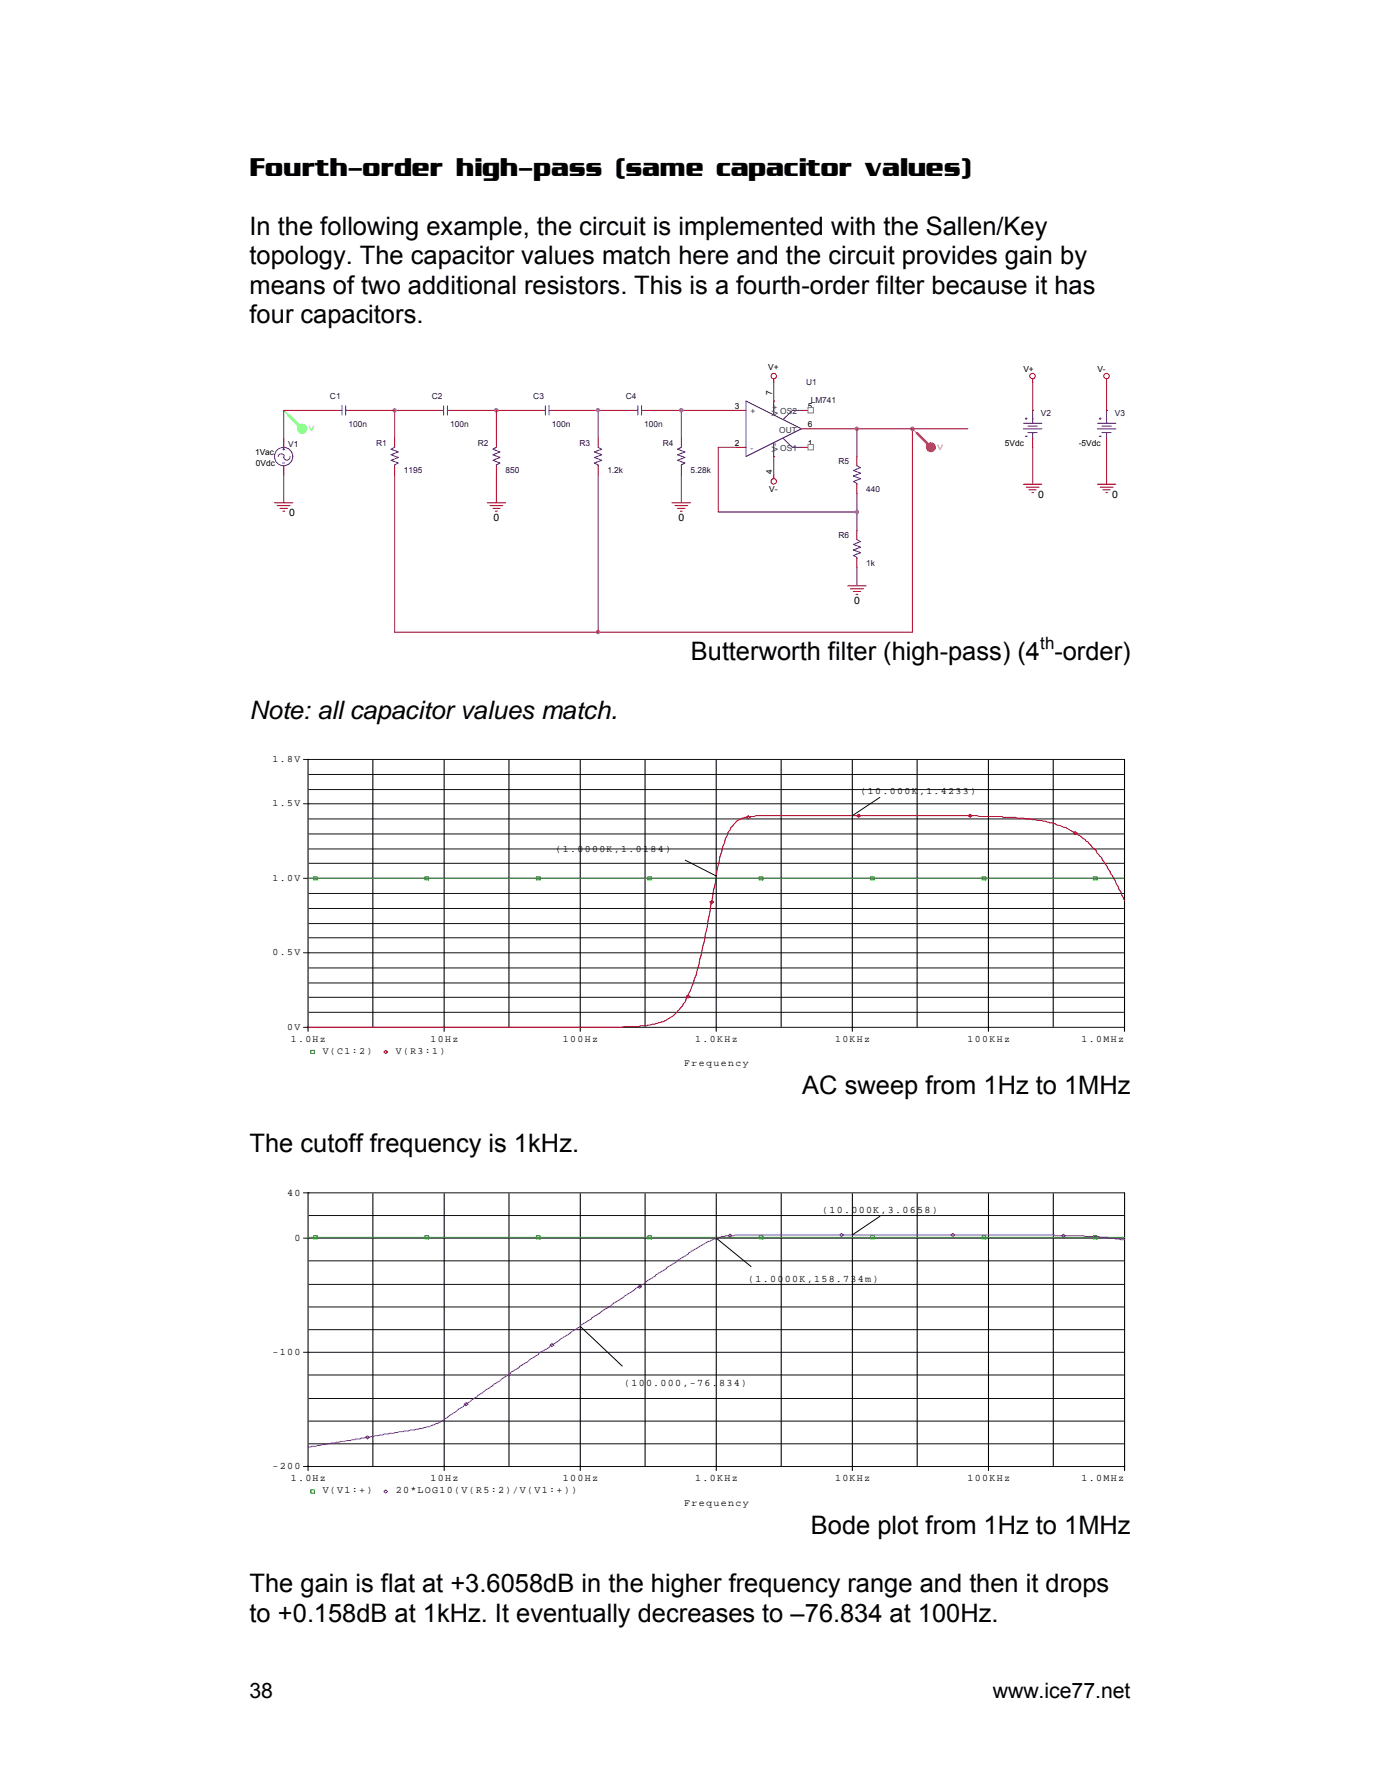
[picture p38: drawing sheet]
<svg xmlns="http://www.w3.org/2000/svg" width="216mm" height="279mm" viewBox="0 0 216 279" stroke-linecap="round" stroke-linejoin="round" font-family="sans-serif">
<defs><g id="words">
<g font-size="4">
<text x="39" y="27.5">Fourth-order high-pass (same capacitor values)</text>
<text x="39" y="36.8">In the following example, the circuit is implemented with the Sallen/Key</text>
<text x="39" y="41.4">topology. The capacitor values match here and the circuit provides gain by</text>
<text x="39" y="46">means of two additional resistors. This is a fourth-order filter because it has</text>
<text x="39" y="50.5">four capacitors.</text>
<text x="108.1" y="103.4">Butterworth filter (high-pass) (4 -order)</text>
<text x="39" y="112.6">Note: all capacitor values match.</text>
<text x="125.5" y="171.2">AC sweep from 1Hz to 1MHz</text>
<text x="39" y="180.4">The cutoff frequency is 1kHz.</text>
<text x="126.9" y="240.1">Bode plot from 1Hz to 1MHz</text>
<text x="39" y="249.3">The gain is flat at +3.6058dB in the higher frequency range and then it drops</text>
<text x="39" y="253.8">to +0.158dB at 1kHz. It eventually decreases to –76.834 at 100Hz.</text>
</g>
<g font-size="3.3">
<text x="39" y="265.7">38</text>
<text x="155.3" y="265.7">www.ice77.net</text>
</g>
<text font-size="2.6" x="162.8" y="101.5">th</text>
<g font-size="1.6">
<text x="162.4" y="78">0</text>
<text x="174" y="78">0</text>
<text x="45.3" y="80.8">0</text>
<text x="77.2" y="81.6">0</text>
<text x="106.2" y="81.6">0</text>
<text x="133.6" y="94.6">0</text>
<text x="44.9" y="187.1">40</text>
<text x="128.6" y="189.9">(10.000K,3.0658)</text>
<text x="46.1" y="194.2">0</text>
<text x="117.1" y="200.7">(1.0000K,158.734m)</text>
<text x="42.6" y="212.1">-100</text>
<text x="97.6" y="216.9">(100.000,-76.834)</text>
<text x="42.6" y="230">-200</text>
<text x="45.5" y="231.9">1.0Hz</text>
<text x="50.5" y="233.8">V(V1:+)</text>
<text x="61.9" y="233.8">20*LOG10(V(R5:2)/V(V1:+))</text>
<text x="67.4" y="231.9">10Hz</text>
<text x="88.1" y="231.9">100Hz</text>
<text x="108.8" y="231.9">1.0KHz</text>
<text x="130.6" y="231.9">10KHz</text>
<text x="151.4" y="231.9">100KHz</text>
<text x="169.2" y="231.9">1.0MHz</text>
<text x="107.1" y="235.7">Frequency</text>
</g>
<g font-size="1.5">
<text x="42.6" y="119.3">1.8V</text>
<text x="134.6" y="124.2">(10.000K,1.4233)</text>
<text x="42.6" y="126.2">1.5V</text>
<text x="42.6" y="137.9">1.0V</text>
<text x="86.9" y="133.4">(1.0000K,1.0184)</text>
<text x="42.6" y="149.5">0.5V</text>
<text x="44.9" y="161.2">0V</text>
<text x="45.5" y="163.1">1.0Hz</text>
<text x="50.5" y="164.9">V(C1:2)</text>
<text x="61.9" y="164.9">V(R3:1)</text>
<text x="67.4" y="163.1">10Hz</text>
<text x="88.1" y="163.1">100Hz</text>
<text x="107.1" y="166.8">Frequency</text>
<text x="108.8" y="163.1">1.0KHz</text>
<text x="130.6" y="163.1">10KHz</text>
<text x="151.4" y="163.1">100KHz</text>
<text x="169.2" y="163.1">1.0MHz</text>
</g>
<g font-size="1.3">
<text x="120.2" y="57.9">V+</text>
<text x="160.1" y="58.2">V+</text>
<text x="171.7" y="58.2">V-</text>
<text x="115" y="64">3</text>
<text x="120.8" y="61.8" transform="rotate(-90 120.8 61.8)">7</text>
<text x="126.4" y="64">5</text>
<text x="39.9" y="71.2">1Vac</text>
<text x="115" y="69.8">2</text>
<text x="126.4" y="66.9">6</text>
<text x="126.4" y="69.8">1</text>
<text x="157.2" y="69.8">5Vdc</text>
<text x="168.8" y="69.8">-5Vdc</text>
<text x="40" y="72.9">0Vdc</text>
<text x="120.3" y="77">V-</text>
<text x="120.8" y="74.2" transform="rotate(-90 120.8 74.2)">4</text>
</g>
<g font-size="1.3" fill="#000080">
<text x="51.6" y="62.5">C1</text>
<text x="67.5" y="62.5">C2</text>
<text x="83.4" y="62.5">C3</text>
<text x="97.9" y="62.5">C4</text>
<text x="126.1" y="60.2">U1</text>
<text x="126.8" y="63.1">LM741</text>
<text x="162.9" y="65.1">V2</text>
<text x="174.4" y="65.1">V3</text>
<text x="45.1" y="69.9">V1</text>
<text x="54.5" y="66.9">100n</text>
<text x="58.8" y="69.8">R1</text>
<text x="70.4" y="66.9">100n</text>
<text x="74.8" y="69.8">R2</text>
<text x="86.3" y="66.9">100n</text>
<text x="90.7" y="69.8">R3</text>
<text x="100.8" y="66.9">100n</text>
<text x="103.7" y="69.8">R4</text>
<text x="63.2" y="74.1">1195</text>
<text x="79.1" y="74.1">850</text>
<text x="95" y="74.1">1.2k</text>
<text x="108" y="74.1">5.28k</text>
<text x="131.2" y="72.6">R5</text>
<text x="135.5" y="77">440</text>
<text x="131.2" y="84.2">R6</text>
<text x="135.5" y="88.6">1k</text>
</g>
<g font-size="1.3" fill="#004080">
<text x="117.4" y="64.8">+</text>
<text x="121.7" y="65.1" transform="rotate(-90 121.7 65.1)">V+</text>
<text x="122.1" y="64.8">OS2</text>
<text x="117.4" y="70.6">-</text>
<text x="121.7" y="70.7" transform="rotate(-90 121.7 70.7)">V-</text>
<text x="121.9" y="67.7">OUT</text>
<text x="122.1" y="70.6">OS1</text>
</g>
<text font-size="1.2" fill="#5f5" x="48.3" y="67.5">V</text>
<text font-size="1.2" fill="#f55" x="146.7" y="70.4">V</text>
</g></defs>
<path d="M44.4 64.2h7.2M61.7 64.2h5.8M77.7 74.4v4.3M93.6 64.2v4.4M115.3 64.2h-8.7v4.4M115.3 70h-2.9v10.1M121.1 71.5v2.9M126.8 67.1h24.6M142.7 67.1v31.9h-81M134.1 80.1v2.9" fill="none" stroke="#800040" stroke-width=".16"/>
<g fill="none" stroke="#00f" stroke-width=".16">
<path d="M77.7 70l-.6 .3 1.1 .4-1.1 .5 1.1 .4-1.1 .5 1.1 .4-.5 .3v.1M93.6 70l.5 .3-1.1 .4 1.1 .5-1.1 .4 1.1 .5-1.1 .4 .6 .3v.1M99.4 64.2h.4M99.8 63.5v1.5M100.4 63.5v1.5M100.4 64.2h.4M116.7 62.8l8.7 4.3-8.7 4.4zM121.1 62.8v2.2M121.1 69.3v2.2M122.5 68.6l1.5 1.4h1.4M125.4 64.2h-1.4l-1.5 1.5M134.1 72.9l.5 .3-1.1 .4 1.1 .5-1.1 .4 1.1 .4-1.1 .5 .6 .3v.1"/>
<path d="M160.1 66.3h2.9M160.1 67.1h2.9M160.4 65.5h.3M160.4 68.3h.3M160.5 65.4v.3M160.8 66.7h1.5M160.8 67.7h1.5M161.6 64.2v2.1M161.6 67.7v.9M171.7 67.1h2.9M171.7 66.3h2.9M172 65.5h.3"/>
<path d="M172 68.3h.3M172.1 65.4v.3M172.4 66.7h1.5M172.4 67.7h1.5M173.1 64.2v2.1M173.1 67.7v.9"/>
</g>
<g fill="none" stroke="#f00" stroke-width=".16">
<path d="M121.1 59.3v.6M77.7 68.6v1.4M77.7 72.9v1.5M93.6 68.6v1.4M93.6 72.9v1.5M97.9 64.2h1.5M100.8 64.2h1.5M105.1 78.7h2.9M105.6 79.1h2M106 79.6h1.2M115.3 64.2h1.4M115.3 70h1.4"/>
<path d="M121.1 62.8h.1M121.1 71.5h.1M121.1 74.4v.5M125.4 64.2h1.4M125.4 70h1.4M125.4 67.1h1.4M134.1 71.5v1.4M134.1 75.8v1.5M160.1 75.8h2.9M160.5 76.2h2.1M161 76.7h1.1M161.4 77.1h.3"/>
<path d="M161.6 64.2h.1M161.6 68.6v1.4M173.1 64.2h.1M173.1 68.6v1.4M106.4 80h.3"/>
<circle cx="121" cy="58.9" r=".43"/>
<circle cx="121" cy="75.4" r=".43"/>
</g>
<g fill="#f0f" stroke="#f0f" stroke-width=".16">
<circle cx="142.7" cy="67.1" r=".28"/>
<circle cx="93.6" cy="98.9" r=".28"/>
<circle cx="134.1" cy="67.1" r=".28"/>
</g>
<circle cx="47.3" cy="67.1" r=".71" fill="#5f5" stroke="#5f5" stroke-width=".16"/>
<path d="M44.4 64.2l2.9 2.9" fill="none" stroke="#5f5" stroke-width=".16"/>
<path d="M45.1 65l2.2 2.1" fill="none" stroke="#5f5" stroke-width=".43"/>
<circle cx="145.6" cy="70" r=".71" fill="#f55" stroke="#f55" stroke-width=".16"/>
<path d="M142.7 67.1l2.9 2.9" fill="none" stroke="#f55" stroke-width=".16"/>
<path d="M143.5 67.8l2.1 2.2" fill="none" stroke="#f55" stroke-width=".43"/>
<g fill="#fff" stroke="#808080" stroke-width=".16">
<path d="M126.4 69.6h.9v.8h-.9z" fill-rule="evenodd"/>
<path d="M126.4 63.8h.9v.8h-.9z" fill-rule="evenodd"/>
</g>
<g fill="none" stroke="#800040" stroke-width=".16">
<path d="M121.1 59.9v2.9M161.6 59.9v4.3M173.1 59.9v4.3M44.4 64.2v4.4M44.4 74.4v4.3M56 64.2h5.7v4.4M61.7 74.4v24.6M71.9 64.2h11.5M77.7 64.2v4.4M93.6 74.4v24.6M97.9 64.2h-10.1M102.3 64.2h4.3"/>
<path d="M106.6 74.4v4.3M134.1 67.1v4.4M134.1 77.3v2.8h-21.7M161.6 70v5.8M173.1 70v5.8M134.1 88.8v2.9"/>
</g>
<g fill="none" stroke="#00f" stroke-width=".16">
<path d="M44.2 72.5h.3M44.2 70.3h.3M44.4 70.2v.2M44.5 71.4a.5 .5 0 0 0-.5-.4 .5 .5 0 0 0-.5 .5M45.4 71.4a.5 .5 0 0 1-.5 .6 .5 .5 0 0 1-.5-.5M53.1 64.2h.4M53.5 63.5v1.5M54.1 63.5v1.5M54.1 64.2h.4M61.7 70l-.5 .3 1.1 .4-1.1 .5 1.1 .4-1.1 .5 1.1 .4-.6 .3v.1M69 64.2h.4M69.4 63.5v1.5"/>
<path d="M70 63.5v1.5M70 64.2h.4M84.9 64.2h.4M85.3 63.5v1.5M85.9 63.5v1.5M85.9 64.2h.4M106.6 70l-.6 .3 1.2 .4-1.2 .5 1.2 .4-1.2 .5 1.2 .4-.6 .3v.1M134.1 84.5l.5 .3-1.1 .4 1.1 .4-1.1 .5 1.1 .4-1.1 .5 .6 .2v.2"/>
<circle cx="44.4" cy="71.5" r="1.44"/>
</g>
<g fill="none" stroke="#f00" stroke-width=".16">
<path d="M161.6 59.3v.6M173.1 59.3v.6M42.9 78.7h2.9M43.4 79.1h2M43.8 79.6h1.2M44.4 68.6v1.4M44.4 72.9v1.5M51.6 64.2h1.5M54.5 64.2h1.5M61.7 68.6v1.4M61.7 72.9v1.5M67.5 64.2h1.5"/>
<path d="M70.4 64.2h1.5M76.2 78.7h2.9M76.6 79.1h2.1M77.1 79.6h1.1M83.4 64.2h1.5M86.3 64.2h1.5M106.6 68.6v1.4M106.6 72.9v1.5M171.7 75.8h2.9M172.1 76.2h2M172.6 76.7h1.1M173 77.1h.3"/>
<path d="M44.2 80h.3M77.5 80h.3M132.6 91.7h2.9M133.1 92.2h2M133.5 92.6h1.1M133.9 93h.3M134.1 83v1.5M134.1 87.4v1.4"/>
<circle cx="161.5" cy="58.9" r=".43"/>
<circle cx="173.1" cy="58.9" r=".43"/>
</g>
<g fill="#f0f" stroke="#f0f" stroke-width=".16">
<circle cx="61.7" cy="64.2" r=".28"/>
<circle cx="106.6" cy="64.2" r=".28"/>
<circle cx="93.6" cy="64.2" r=".28"/>
<circle cx="77.7" cy="64.2" r=".28"/>
<circle cx="134.1" cy="80.1" r=".28"/>
</g>
<g fill="none" stroke="#000" stroke-width=".16">
<path d="M47.5 118.9h128.4v42.5M48.2 118.9v42.5M58.3 119v41.7M69.5 119v42.4M79.6 119v41.7M90.8 119v42.4M100.9 119v41.7M112.1 119v42.4M122.2 119v41.7M133.3 119v42.4M143.5 119v41.7M154.6 119v42.4"/>
<path d="M164.8 119v41.7M47.5 137.5h128.3M47.5 125.8h128.3M48.3 139.8h127.5M48.3 135.1h127.5M48.3 132.9h127.5M48.3 130.5h127.5M48.3 128.2h127.5M48.3 123.6h127.5M48.3 121.2h127.5M107.2 134.6l4.9 2.5M137.6 124.8l-4.3 2.9"/>
<path d="M47.5 149.1h128.3M48.3 158.5h127.5M48.3 156.1h127.5M48.3 153.9h127.5M48.3 151.5h127.5M48.3 146.8h127.5M48.3 144.6h127.5M48.3 142.2h127.5M47.5 160.8h128.4M47.5 186.7h128.4v43.5M48.2 186.7v43.5M48.3 197.4h127.5"/>
<path d="M48.3 190.3h127.5M58.3 186.8v42.6M69.5 186.8v43.4M79.6 186.8v42.6M90.8 186.8v43.4M100.9 186.8v42.6M112.1 193.8l5.4 4.4M112.1 186.8v43.4M122.2 186.8v42.6M133.4 186.8v43.4M137.6 190.4l-4.2 2.9M143.5 186.8v42.6"/>
<path d="M154.6 186.8v43.4M164.8 186.8v42.6M175.8 193.8h-128.3M48.3 218.9h127.5M48.3 215.2h127.5M48.3 208.1h127.5M48.3 204.6h127.5M48.3 201h127.5M90.8 207.6l6.5 6.2M175.8 211.7h-128.3M47.5 229.6h128.4M48.3 226h127.5"/>
<path d="M48.3 222.4h127.5"/>
</g>
<g fill="none" stroke="#0a0" stroke-width=".16">
<path d="M48.2 137.5h127.7M49.1 137.2h.5v.5h-.5zM66.5 137.2h.6v.5h-.6zM83.9 137.2h.6v.5h-.6zM101.3 137.2h.6v.5h-.6zM118.8 137.2h.6v.5h-.6zM136.2 137.2h.6v.5h-.6zM153.6 137.2h.6v.5h-.6zM171.1 137.2h.5v.5h-.5zM48.6 164.4h.6v.5h-.6zM48.2 193.7h127.7M49.1 193.4h.5v.5h-.5z"/>
<path d="M66.5 193.4h.6v.5h-.6zM83.9 193.4h.6v.5h-.6zM101.3 193.4h.6v.5h-.6zM118.8 193.4h.6v.5h-.6zM136.2 193.4h.6v.5h-.6zM153.7 193.4h.5v.5h-.5zM171.1 193.4h.5v.5h-.5zM48.6 233.2h.6v.5h-.6z"/>
</g>
<path d="M116.8 127.9l.3-.2 .2 .2-.2 .3zM134.1 127.7l.2-.3 .3 .3-.3 .2zM151.5 127.7l.3-.3 .3 .3-.3 .2zM167.9 130.4l.3-.2 .3 .2-.3 .3zM107.4 156l.2-.3 .3 .3-.3 .2zM111.1 141.2l.3-.2 .2 .2-.2 .3zM175.9 141a55.6 55.6 0 0 0-3.5-6.7l-.8-.8-.1-.4-.3-.2a12.3 12.3 0 0 0-4.3-3.2 17.4 17.4 0 0 0-4.8-1.4l-1.7-.1-.2-.1h-1.1l-.2-.2h-2l-.1-.1h-3.6l-.3-.1h-32.6a11 11 0 0 0-3.4 .2h-.4a3.4 3.4 0 0 0-1.7 1.2l-.5 .4-.8 1.8a28.3 28.3 0 0 0-1.6 6.9l-.3 1.1-1 5.9-.7 3.1a41.3 41.3 0 0 1-1.8 6.7l-.9 1.8-.3 .3a6.4 6.4 0 0 1-3.5 3h-.3l-.6 .2-1.2 .1-.1 .2h-1l-.3 .1h-2.1l-.6 .1h-49M60 164.7l.3-.3 .3 .3-.3 .2z" fill="none" stroke="#a00" stroke-width=".16"/>
<path d="M113.9 193.4l.3-.2 .3 .2-.3 .3zM131.4 193.3l.2-.3 .3 .3-.3 .2zM148.8 193.3l.3-.3 .3 .3-.3 .2zM166.1 193.4l.3-.2 .2 .2-.2 .3zM175.9 194.1l-1.4-.2-.3-.1h-.8l-.2-.1h-1.1l-.2-.2h-2.1l-.3-.1h-4.4l-.2-.1h-49.8l-.3 .1h-1.3l-.1 .1h-.5a14.6 14.6 0 0 0-4 2l-2.8 1.7-.2 .3-1.5 .9-.2 .2-1.6 .9-.1 .3-1.2 .6-.7 .6-1.1 .7-.6 .5-2.8 1.7-2.3 1.7-1.2 .6-.1 .3-1.6 .9-.3 .4-1.1 .6-.6 .5-2.8 1.8-.2 .2-1.5 .9-.2 .2-2.9 1.8-.1 .3-1.1 .6-.3 .4-1.2 .6-.5 .5-2 1.3-.6 .5-.7 .4-.2 .3-2 1.2-.1 .3-.7 .4-1.9 1.3a9.6 9.6 0 0 1-4.3 1.7l-.1 .1-.7 .1-2.3 .3-.7 .1-.2 .1h-.7l-.1 .2h-.7l-.2 .1-1.3 .1-.1 .2-.7 .1h-.6l-.7 .1-.2 .1h-.7l-.1 .2-.7 .1-1.5 .1-.7 .1-.1 .2h-.7l-.2 .1-2 .3-.1 .1-1.3 .1M72.6 219.8l.3-.3 .3 .3-.3 .2zM86.1 210.5l.2-.2 .3 .2-.3 .3zM99.8 201.4l.3-.2 .3 .2-.3 .3zM57.2 225l.3-.3 .3 .3-.3 .2zM60.1 233.5l.2-.3 .3 .3-.3 .2z" fill="none" stroke="#5400ff" stroke-width=".16"/>
<use href="#words"/>
</svg>
